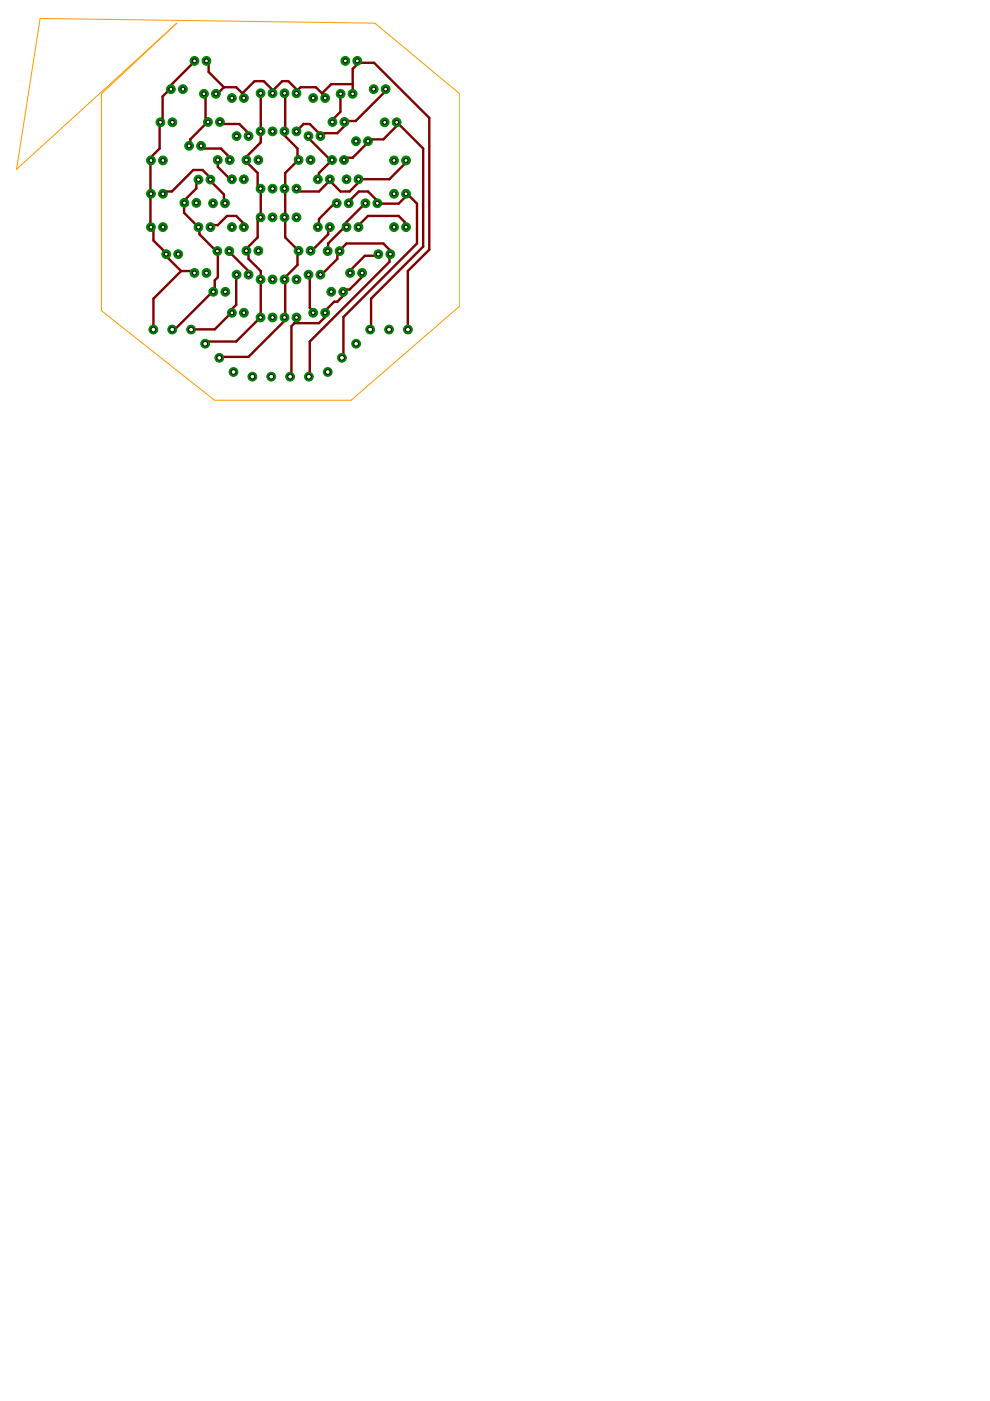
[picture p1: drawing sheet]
<svg xmlns="http://www.w3.org/2000/svg" width="210mm" height="297mm" viewBox="0 0 210 297" stroke-linecap="round" stroke-linejoin="round" font-family="sans-serif">
<g fill="none" stroke="#800000" stroke-width=".51">
<path d="M41.2 12.9l-.2 .4-5.2 5.2 .4 .4-1.7 1.5v5.3l-.5 .2-.2 .4v5.2l-1.9 1.9v14.3l.1 .5 .5 .2v2.6l2.6 2.6v.6l3.3 3.3M43.2 19.9l.4 .5v5.3l.5 .2-3.8 3.6v1.3l-.2 .1M43.8 12.9l.4 .4v2l3.3 3.2M47.5 18.5h2.6l1.3 1.3M47.5 18.5l-1.3 1.3-.4 .1M51.4 19.8v.6l.3 .4M55.2 19.8l.1 10.4-3.3 3.2 .2 .5-.2 .2 2.6 2.6v3.2l.6 .1 .1 .6v5.2l-.1 .3-.6 .3v3.9l-2.6 2.6 .7 .7v1.3l2.6 2.6v9.7l-5.2 5.2h-6.5l-.1 .5M57.9 19.2l1.9-2h1.3l2 2M57.9 19.2l-2-2h-1.9l-2.6 2.6M57.9 19.2l-.1 .6M60.3 19.8h.2v7.8l-.7 .6 3.3 3.3v1.9l.2 .5-2.8 2.8v3.2l-.2 .1 .2 .6v5.2l-.2 .3 .2 .3v3.9l2.8 2.9-.2 .4v2.6l-2.6 2.6-.2 .4 .2 .2v7.8l-.2 .1 .2 .6-7.8 7.8h-5.9l-.3 .2M63.1 19.2l.6-.7h3.3l1.3 1.3"/>
<path d="M63.1 19.2l-.3 .6M68.3 19.8l.6 .6v.4M72.2 19.9v3.8l-2 2 .3 .2M74.8 17.8h-4.6l-1.9 2M75.7 12.9l.4 .4M76.1 13.3h3.2l11.7 11.7v27.9l-4.5 4.6v12.4M76.1 13.3l-1.3 1.3-.1 5.3M81.7 18.9l.2 .3-6.5 6.5h-1.9l-.5 .2 .5 .4-2 1.9h-3.2l-.4 .7-.3-.7-1.9-1.9h-1.3l-1.6 1.6M42.1 38.1l-.5 .5v1.3l-2.6 2.6v2.6l3.3 3.3v1.3l3.2 3.2 .6 .3 .1 .4v5.2l-.7 .6v2l-.3 .5-.3 .1-7.8 7.8-.6 .1M42.6 30.9l.3 .6h3.9l2 1.9-.1 .5M46.1 33.9l.1 1.5 2.6 2.6h.3M46.6 25.9l.2 .4h3.9l2 1.9v.7"/>
<path d="M65.4 28.9h.3v.6l4.5 4.6M70.2 34.1l-2.6 2.6v1.3h-.2M70.4 33.9l-.2 .2M84.1 25.9l.4 .4M84.5 26.3l-3.2 3.2h-3.3v.7l-3.2 3.2h-1.3l-.6 .5M84.5 26.3l5.2 5.2v20.8l-11 11v6.5l-.2 .1M86.1 34l-.3 .1v.6l-3.2 3.3h-6.6l.1 .6-2 2h-1.9l-2-2-.3-.6-.3 .6-2 2h-4.5l-.3-.6M34.5 41.1l.6-.5h1.3l4.6-4.6h1.9l2 2-.3 .1 .3 .5 2.6 2.6v1.3l.2 .6M38.4 57.5l-5.9 5.8v6.6M38.4 57.5h2.6l.2 .4M44.6 48.2l.3-.5h1.3l1.9-1.9h2l1.9 1.9-.3 .5M48.6 53.2l4.1 4.3v.7"/>
<path d="M50.1 58.2v6.4l-1.3 1.3 .3 .4-3.6 3.5-5 .1M65.4 58.2l.3 .6v6.5l.6 .6 .1 .4M67.9 58.2l.4-.1 3.2-3.2v-1.3l2-2h7.8l1.3 1.3v.7l.1 .3-.1 .3v1.3l-16.9 16.9v7.2l-.2 .3M69.9 48.2l-.3 .2v1.3l-3.3 3.2-.5 .3M71.4 43.1l-.5 .1-3.3 3.2v1.3l-.2 .5M76 48.2l.1-.5 1.9-1.9h6.5l1.3 1.3v.6l.3 .5M76.8 57.9l.6 .2-3.3 3.3h-1.3v1.3l-1.3 1.3h-.6l-2 1.9v1.3l-1.3 1.3h-5.2M77.4 43.1l-4.6 4.6 .6 .5-.6 .2-3.2 3.2-.2 1.6M80.2 53.9l-.2 .3h-2.6l-3.3 3.3 .1 .4M86.1 41.1l.4 .1M86.5 41.2l-2 2h-3.9l-.6-.1v-.6l-2-1.9h-1.9l-2 1.9-.2 .6M86.5 41.2l1.9 2v8.4l-15.6 15.6v8.5l-.3 .2"/>
<path d="M62.4 68.5l-.6 .7v10.4l-.3 .3M62.8 67.3l.3 .6-.7 .6"/>
</g>
<circle cx="68.9" cy="20.8" r=".93" fill="#008000" stroke="#008000" stroke-width=".21"/>
<circle cx="68.9" cy="20.8" r=".4" fill="#fff" stroke="#000" stroke-width=".21"/>
<circle cx="66.4" cy="20.8" r=".93" fill="#008000" stroke="#008000" stroke-width=".21"/>
<circle cx="66.4" cy="20.8" r=".4" fill="#fff" stroke="#000" stroke-width=".21"/>
<circle cx="62.9" cy="19.8" r=".93" fill="#008000" stroke="#008000" stroke-width=".21"/>
<circle cx="62.9" cy="19.8" r=".4" fill="#fff" stroke="#000" stroke-width=".21"/>
<circle cx="60.3" cy="19.8" r=".93" fill="#008000" stroke="#008000" stroke-width=".21"/>
<circle cx="60.3" cy="19.8" r=".4" fill="#fff" stroke="#000" stroke-width=".21"/>
<circle cx="57.8" cy="19.8" r=".93" fill="#008000" stroke="#008000" stroke-width=".21"/>
<circle cx="57.8" cy="19.8" r=".4" fill="#fff" stroke="#000" stroke-width=".21"/>
<circle cx="55.2" cy="19.8" r=".93" fill="#008000" stroke="#008000" stroke-width=".21"/>
<circle cx="55.2" cy="19.8" r=".4" fill="#fff" stroke="#000" stroke-width=".21"/>
<circle cx="51.7" cy="20.8" r=".93" fill="#008000" stroke="#008000" stroke-width=".21"/>
<circle cx="51.7" cy="20.8" r=".4" fill="#fff" stroke="#000" stroke-width=".21"/>
<circle cx="49.2" cy="20.8" r=".93" fill="#008000" stroke="#008000" stroke-width=".21"/>
<circle cx="49.2" cy="20.8" r=".4" fill="#fff" stroke="#000" stroke-width=".21"/>
<circle cx="73" cy="25.9" r=".93" fill="#008000" stroke="#008000" stroke-width=".21"/>
<circle cx="73" cy="25.9" r=".4" fill="#fff" stroke="#000" stroke-width=".21"/>
<circle cx="70.5" cy="25.9" r=".93" fill="#008000" stroke="#008000" stroke-width=".21"/>
<circle cx="70.5" cy="25.9" r=".4" fill="#fff" stroke="#000" stroke-width=".21"/>
<circle cx="67.9" cy="28.9" r=".93" fill="#008000" stroke="#008000" stroke-width=".21"/>
<circle cx="67.9" cy="28.9" r=".4" fill="#fff" stroke="#000" stroke-width=".21"/>
<circle cx="65.4" cy="28.9" r=".93" fill="#008000" stroke="#008000" stroke-width=".21"/>
<circle cx="65.4" cy="28.9" r=".4" fill="#fff" stroke="#000" stroke-width=".21"/>
<circle cx="62.9" cy="27.9" r=".93" fill="#008000" stroke="#008000" stroke-width=".21"/>
<circle cx="62.9" cy="27.9" r=".4" fill="#fff" stroke="#000" stroke-width=".21"/>
<circle cx="60.3" cy="27.9" r=".93" fill="#008000" stroke="#008000" stroke-width=".21"/>
<circle cx="60.3" cy="27.9" r=".4" fill="#fff" stroke="#000" stroke-width=".21"/>
<circle cx="57.8" cy="27.9" r=".93" fill="#008000" stroke="#008000" stroke-width=".21"/>
<circle cx="57.8" cy="27.9" r=".4" fill="#fff" stroke="#000" stroke-width=".21"/>
<circle cx="55.2" cy="27.9" r=".93" fill="#008000" stroke="#008000" stroke-width=".21"/>
<circle cx="55.2" cy="27.9" r=".4" fill="#fff" stroke="#000" stroke-width=".21"/>
<circle cx="52.7" cy="28.9" r=".93" fill="#008000" stroke="#008000" stroke-width=".21"/>
<circle cx="52.7" cy="28.9" r=".4" fill="#fff" stroke="#000" stroke-width=".21"/>
<circle cx="50.2" cy="28.9" r=".93" fill="#008000" stroke="#008000" stroke-width=".21"/>
<circle cx="50.2" cy="28.9" r=".4" fill="#fff" stroke="#000" stroke-width=".21"/>
<circle cx="46.6" cy="25.9" r=".93" fill="#008000" stroke="#008000" stroke-width=".21"/>
<circle cx="46.6" cy="25.9" r=".4" fill="#fff" stroke="#000" stroke-width=".21"/>
<circle cx="44.1" cy="25.9" r=".93" fill="#008000" stroke="#008000" stroke-width=".21"/>
<circle cx="44.1" cy="25.9" r=".4" fill="#fff" stroke="#000" stroke-width=".21"/>
<circle cx="84.1" cy="25.9" r=".93" fill="#008000" stroke="#008000" stroke-width=".21"/>
<circle cx="84.1" cy="25.9" r=".4" fill="#fff" stroke="#000" stroke-width=".21"/>
<circle cx="81.6" cy="25.9" r=".93" fill="#008000" stroke="#008000" stroke-width=".21"/>
<circle cx="81.6" cy="25.9" r=".4" fill="#fff" stroke="#000" stroke-width=".21"/>
<circle cx="78" cy="29.9" r=".93" fill="#008000" stroke="#008000" stroke-width=".21"/>
<circle cx="78" cy="29.9" r=".4" fill="#fff" stroke="#000" stroke-width=".21"/>
<circle cx="75.5" cy="29.9" r=".93" fill="#008000" stroke="#008000" stroke-width=".21"/>
<circle cx="75.5" cy="29.9" r=".4" fill="#fff" stroke="#000" stroke-width=".21"/>
<circle cx="72.9" cy="33.9" r=".93" fill="#008000" stroke="#008000" stroke-width=".21"/>
<circle cx="72.9" cy="33.9" r=".4" fill="#fff" stroke="#000" stroke-width=".21"/>
<circle cx="70.4" cy="33.9" r=".93" fill="#008000" stroke="#008000" stroke-width=".21"/>
<circle cx="70.4" cy="33.9" r=".4" fill="#fff" stroke="#000" stroke-width=".21"/>
<circle cx="65.8" cy="33.9" r=".93" fill="#008000" stroke="#008000" stroke-width=".21"/>
<circle cx="65.8" cy="33.9" r=".4" fill="#fff" stroke="#000" stroke-width=".21"/>
<circle cx="63.3" cy="33.9" r=".93" fill="#008000" stroke="#008000" stroke-width=".21"/>
<circle cx="63.3" cy="33.9" r=".4" fill="#fff" stroke="#000" stroke-width=".21"/>
<circle cx="54.8" cy="33.9" r=".93" fill="#008000" stroke="#008000" stroke-width=".21"/>
<circle cx="54.8" cy="33.9" r=".4" fill="#fff" stroke="#000" stroke-width=".21"/>
<circle cx="52.2" cy="33.9" r=".93" fill="#008000" stroke="#008000" stroke-width=".21"/>
<circle cx="52.2" cy="33.9" r=".4" fill="#fff" stroke="#000" stroke-width=".21"/>
<circle cx="48.7" cy="33.9" r=".93" fill="#008000" stroke="#008000" stroke-width=".21"/>
<circle cx="48.7" cy="33.9" r=".4" fill="#fff" stroke="#000" stroke-width=".21"/>
<circle cx="46.2" cy="33.9" r=".93" fill="#008000" stroke="#008000" stroke-width=".21"/>
<circle cx="46.2" cy="33.9" r=".4" fill="#fff" stroke="#000" stroke-width=".21"/>
<circle cx="42.6" cy="30.9" r=".93" fill="#008000" stroke="#008000" stroke-width=".21"/>
<circle cx="42.6" cy="30.9" r=".4" fill="#fff" stroke="#000" stroke-width=".21"/>
<circle cx="40.1" cy="30.9" r=".93" fill="#008000" stroke="#008000" stroke-width=".21"/>
<circle cx="40.1" cy="30.9" r=".4" fill="#fff" stroke="#000" stroke-width=".21"/>
<circle cx="36.6" cy="25.9" r=".93" fill="#008000" stroke="#008000" stroke-width=".21"/>
<circle cx="36.6" cy="25.9" r=".4" fill="#fff" stroke="#000" stroke-width=".21"/>
<circle cx="34" cy="25.9" r=".93" fill="#008000" stroke="#008000" stroke-width=".21"/>
<circle cx="34" cy="25.9" r=".4" fill="#fff" stroke="#000" stroke-width=".21"/>
<circle cx="86.1" cy="34" r=".93" fill="#008000" stroke="#008000" stroke-width=".21"/>
<circle cx="86.1" cy="34" r=".4" fill="#fff" stroke="#000" stroke-width=".21"/>
<circle cx="83.5" cy="34" r=".93" fill="#008000" stroke="#008000" stroke-width=".21"/>
<circle cx="83.5" cy="34" r=".4" fill="#fff" stroke="#000" stroke-width=".21"/>
<circle cx="76" cy="38" r=".93" fill="#008000" stroke="#008000" stroke-width=".21"/>
<circle cx="76" cy="38" r=".4" fill="#fff" stroke="#000" stroke-width=".21"/>
<circle cx="73.5" cy="38" r=".93" fill="#008000" stroke="#008000" stroke-width=".21"/>
<circle cx="73.5" cy="38" r=".4" fill="#fff" stroke="#000" stroke-width=".21"/>
<circle cx="69.9" cy="38" r=".93" fill="#008000" stroke="#008000" stroke-width=".21"/>
<circle cx="69.9" cy="38" r=".4" fill="#fff" stroke="#000" stroke-width=".21"/>
<circle cx="67.4" cy="38" r=".93" fill="#008000" stroke="#008000" stroke-width=".21"/>
<circle cx="67.4" cy="38" r=".4" fill="#fff" stroke="#000" stroke-width=".21"/>
<circle cx="62.9" cy="40" r=".93" fill="#008000" stroke="#008000" stroke-width=".21"/>
<circle cx="62.9" cy="40" r=".4" fill="#fff" stroke="#000" stroke-width=".21"/>
<circle cx="60.3" cy="40" r=".93" fill="#008000" stroke="#008000" stroke-width=".21"/>
<circle cx="60.3" cy="40" r=".4" fill="#fff" stroke="#000" stroke-width=".21"/>
<circle cx="57.8" cy="40" r=".93" fill="#008000" stroke="#008000" stroke-width=".21"/>
<circle cx="57.8" cy="40" r=".4" fill="#fff" stroke="#000" stroke-width=".21"/>
<circle cx="55.2" cy="40" r=".93" fill="#008000" stroke="#008000" stroke-width=".21"/>
<circle cx="55.2" cy="40" r=".4" fill="#fff" stroke="#000" stroke-width=".21"/>
<circle cx="51.7" cy="38" r=".93" fill="#008000" stroke="#008000" stroke-width=".21"/>
<circle cx="51.7" cy="38" r=".4" fill="#fff" stroke="#000" stroke-width=".21"/>
<circle cx="49.2" cy="38" r=".93" fill="#008000" stroke="#008000" stroke-width=".21"/>
<circle cx="49.2" cy="38" r=".4" fill="#fff" stroke="#000" stroke-width=".21"/>
<circle cx="41.6" cy="43" r=".93" fill="#008000" stroke="#008000" stroke-width=".21"/>
<circle cx="41.6" cy="43" r=".4" fill="#fff" stroke="#000" stroke-width=".21"/>
<circle cx="39.1" cy="43" r=".93" fill="#008000" stroke="#008000" stroke-width=".21"/>
<circle cx="39.1" cy="43" r=".4" fill="#fff" stroke="#000" stroke-width=".21"/>
<circle cx="34.5" cy="34" r=".93" fill="#008000" stroke="#008000" stroke-width=".21"/>
<circle cx="34.5" cy="34" r=".4" fill="#fff" stroke="#000" stroke-width=".21"/>
<circle cx="32" cy="34" r=".93" fill="#008000" stroke="#008000" stroke-width=".21"/>
<circle cx="32" cy="34" r=".4" fill="#fff" stroke="#000" stroke-width=".21"/>
<circle cx="86.1" cy="41.1" r=".93" fill="#008000" stroke="#008000" stroke-width=".21"/>
<circle cx="86.1" cy="41.1" r=".4" fill="#fff" stroke="#000" stroke-width=".21"/>
<circle cx="83.5" cy="41.1" r=".93" fill="#008000" stroke="#008000" stroke-width=".21"/>
<circle cx="83.5" cy="41.1" r=".4" fill="#fff" stroke="#000" stroke-width=".21"/>
<circle cx="80" cy="43.1" r=".93" fill="#008000" stroke="#008000" stroke-width=".21"/>
<circle cx="80" cy="43.1" r=".4" fill="#fff" stroke="#000" stroke-width=".21"/>
<circle cx="77.5" cy="43.1" r=".93" fill="#008000" stroke="#008000" stroke-width=".21"/>
<circle cx="77.5" cy="43.1" r=".4" fill="#fff" stroke="#000" stroke-width=".21"/>
<circle cx="73.9" cy="43.1" r=".93" fill="#008000" stroke="#008000" stroke-width=".21"/>
<circle cx="73.9" cy="43.1" r=".4" fill="#fff" stroke="#000" stroke-width=".21"/>
<circle cx="71.4" cy="43.1" r=".93" fill="#008000" stroke="#008000" stroke-width=".21"/>
<circle cx="71.4" cy="43.1" r=".4" fill="#fff" stroke="#000" stroke-width=".21"/>
<circle cx="62.9" cy="46.1" r=".93" fill="#008000" stroke="#008000" stroke-width=".21"/>
<circle cx="62.9" cy="46.1" r=".4" fill="#fff" stroke="#000" stroke-width=".21"/>
<circle cx="60.3" cy="46.1" r=".93" fill="#008000" stroke="#008000" stroke-width=".21"/>
<circle cx="60.3" cy="46.1" r=".4" fill="#fff" stroke="#000" stroke-width=".21"/>
<circle cx="57.8" cy="46.1" r=".93" fill="#008000" stroke="#008000" stroke-width=".21"/>
<circle cx="57.8" cy="46.1" r=".4" fill="#fff" stroke="#000" stroke-width=".21"/>
<circle cx="55.2" cy="46.1" r=".93" fill="#008000" stroke="#008000" stroke-width=".21"/>
<circle cx="55.2" cy="46.1" r=".4" fill="#fff" stroke="#000" stroke-width=".21"/>
<circle cx="47.7" cy="43.1" r=".93" fill="#008000" stroke="#008000" stroke-width=".21"/>
<circle cx="47.7" cy="43.1" r=".4" fill="#fff" stroke="#000" stroke-width=".21"/>
<circle cx="45.2" cy="43.1" r=".93" fill="#008000" stroke="#008000" stroke-width=".21"/>
<circle cx="45.2" cy="43.1" r=".4" fill="#fff" stroke="#000" stroke-width=".21"/>
<circle cx="44.6" cy="38.1" r=".93" fill="#008000" stroke="#008000" stroke-width=".21"/>
<circle cx="44.6" cy="38.1" r=".4" fill="#fff" stroke="#000" stroke-width=".21"/>
<circle cx="42.1" cy="38.1" r=".93" fill="#008000" stroke="#008000" stroke-width=".21"/>
<circle cx="42.1" cy="38.1" r=".4" fill="#fff" stroke="#000" stroke-width=".21"/>
<circle cx="34.5" cy="41.1" r=".93" fill="#008000" stroke="#008000" stroke-width=".21"/>
<circle cx="34.5" cy="41.1" r=".4" fill="#fff" stroke="#000" stroke-width=".21"/>
<circle cx="32" cy="41.1" r=".93" fill="#008000" stroke="#008000" stroke-width=".21"/>
<circle cx="32" cy="41.1" r=".4" fill="#fff" stroke="#000" stroke-width=".21"/>
<circle cx="86.1" cy="48.2" r=".93" fill="#008000" stroke="#008000" stroke-width=".21"/>
<circle cx="86.1" cy="48.2" r=".4" fill="#fff" stroke="#000" stroke-width=".21"/>
<circle cx="83.5" cy="48.2" r=".93" fill="#008000" stroke="#008000" stroke-width=".21"/>
<circle cx="83.5" cy="48.2" r=".4" fill="#fff" stroke="#000" stroke-width=".21"/>
<circle cx="76" cy="48.2" r=".93" fill="#008000" stroke="#008000" stroke-width=".21"/>
<circle cx="76" cy="48.2" r=".4" fill="#fff" stroke="#000" stroke-width=".21"/>
<circle cx="73.5" cy="48.2" r=".93" fill="#008000" stroke="#008000" stroke-width=".21"/>
<circle cx="73.5" cy="48.2" r=".4" fill="#fff" stroke="#000" stroke-width=".21"/>
<circle cx="69.9" cy="48.2" r=".93" fill="#008000" stroke="#008000" stroke-width=".21"/>
<circle cx="69.9" cy="48.2" r=".4" fill="#fff" stroke="#000" stroke-width=".21"/>
<circle cx="67.4" cy="48.2" r=".93" fill="#008000" stroke="#008000" stroke-width=".21"/>
<circle cx="67.4" cy="48.2" r=".4" fill="#fff" stroke="#000" stroke-width=".21"/>
<circle cx="65.8" cy="53.2" r=".93" fill="#008000" stroke="#008000" stroke-width=".21"/>
<circle cx="65.8" cy="53.2" r=".4" fill="#fff" stroke="#000" stroke-width=".21"/>
<circle cx="63.3" cy="53.2" r=".93" fill="#008000" stroke="#008000" stroke-width=".21"/>
<circle cx="63.3" cy="53.2" r=".4" fill="#fff" stroke="#000" stroke-width=".21"/>
<circle cx="54.8" cy="53.2" r=".93" fill="#008000" stroke="#008000" stroke-width=".21"/>
<circle cx="54.8" cy="53.2" r=".4" fill="#fff" stroke="#000" stroke-width=".21"/>
<circle cx="52.2" cy="53.2" r=".93" fill="#008000" stroke="#008000" stroke-width=".21"/>
<circle cx="52.2" cy="53.2" r=".4" fill="#fff" stroke="#000" stroke-width=".21"/>
<circle cx="51.7" cy="48.2" r=".93" fill="#008000" stroke="#008000" stroke-width=".21"/>
<circle cx="51.7" cy="48.2" r=".4" fill="#fff" stroke="#000" stroke-width=".21"/>
<circle cx="49.2" cy="48.2" r=".93" fill="#008000" stroke="#008000" stroke-width=".21"/>
<circle cx="49.2" cy="48.2" r=".4" fill="#fff" stroke="#000" stroke-width=".21"/>
<circle cx="44.6" cy="48.2" r=".93" fill="#008000" stroke="#008000" stroke-width=".21"/>
<circle cx="44.6" cy="48.2" r=".4" fill="#fff" stroke="#000" stroke-width=".21"/>
<circle cx="42.1" cy="48.2" r=".93" fill="#008000" stroke="#008000" stroke-width=".21"/>
<circle cx="42.1" cy="48.2" r=".4" fill="#fff" stroke="#000" stroke-width=".21"/>
<circle cx="34.5" cy="48.2" r=".93" fill="#008000" stroke="#008000" stroke-width=".21"/>
<circle cx="34.5" cy="48.2" r=".4" fill="#fff" stroke="#000" stroke-width=".21"/>
<circle cx="32" cy="48.2" r=".93" fill="#008000" stroke="#008000" stroke-width=".21"/>
<circle cx="32" cy="48.2" r=".4" fill="#fff" stroke="#000" stroke-width=".21"/>
<circle cx="72" cy="53.2" r=".93" fill="#008000" stroke="#008000" stroke-width=".21"/>
<circle cx="72" cy="53.2" r=".4" fill="#fff" stroke="#000" stroke-width=".21"/>
<circle cx="69.5" cy="53.2" r=".93" fill="#008000" stroke="#008000" stroke-width=".21"/>
<circle cx="69.5" cy="53.2" r=".4" fill="#fff" stroke="#000" stroke-width=".21"/>
<circle cx="67.9" cy="58.2" r=".93" fill="#008000" stroke="#008000" stroke-width=".21"/>
<circle cx="67.9" cy="58.2" r=".4" fill="#fff" stroke="#000" stroke-width=".21"/>
<circle cx="65.4" cy="58.2" r=".93" fill="#008000" stroke="#008000" stroke-width=".21"/>
<circle cx="65.4" cy="58.2" r=".4" fill="#fff" stroke="#000" stroke-width=".21"/>
<circle cx="62.9" cy="59.2" r=".93" fill="#008000" stroke="#008000" stroke-width=".21"/>
<circle cx="62.9" cy="59.2" r=".4" fill="#fff" stroke="#000" stroke-width=".21"/>
<circle cx="60.3" cy="59.2" r=".93" fill="#008000" stroke="#008000" stroke-width=".21"/>
<circle cx="60.3" cy="59.2" r=".4" fill="#fff" stroke="#000" stroke-width=".21"/>
<circle cx="57.8" cy="59.2" r=".93" fill="#008000" stroke="#008000" stroke-width=".21"/>
<circle cx="57.8" cy="59.2" r=".4" fill="#fff" stroke="#000" stroke-width=".21"/>
<circle cx="55.2" cy="59.2" r=".93" fill="#008000" stroke="#008000" stroke-width=".21"/>
<circle cx="55.2" cy="59.2" r=".4" fill="#fff" stroke="#000" stroke-width=".21"/>
<circle cx="52.7" cy="58.2" r=".93" fill="#008000" stroke="#008000" stroke-width=".21"/>
<circle cx="52.7" cy="58.2" r=".4" fill="#fff" stroke="#000" stroke-width=".21"/>
<circle cx="50.2" cy="58.2" r=".93" fill="#008000" stroke="#008000" stroke-width=".21"/>
<circle cx="50.2" cy="58.2" r=".4" fill="#fff" stroke="#000" stroke-width=".21"/>
<circle cx="48.6" cy="53.2" r=".93" fill="#008000" stroke="#008000" stroke-width=".21"/>
<circle cx="48.6" cy="53.2" r=".4" fill="#fff" stroke="#000" stroke-width=".21"/>
<circle cx="46.1" cy="53.2" r=".93" fill="#008000" stroke="#008000" stroke-width=".21"/>
<circle cx="46.1" cy="53.2" r=".4" fill="#fff" stroke="#000" stroke-width=".21"/>
<circle cx="68.9" cy="66.3" r=".93" fill="#008000" stroke="#008000" stroke-width=".21"/>
<circle cx="68.9" cy="66.3" r=".4" fill="#fff" stroke="#000" stroke-width=".21"/>
<circle cx="66.4" cy="66.3" r=".93" fill="#008000" stroke="#008000" stroke-width=".21"/>
<circle cx="66.4" cy="66.3" r=".4" fill="#fff" stroke="#000" stroke-width=".21"/>
<circle cx="62.9" cy="67.3" r=".93" fill="#008000" stroke="#008000" stroke-width=".21"/>
<circle cx="62.9" cy="67.3" r=".4" fill="#fff" stroke="#000" stroke-width=".21"/>
<circle cx="60.3" cy="67.3" r=".93" fill="#008000" stroke="#008000" stroke-width=".21"/>
<circle cx="60.3" cy="67.3" r=".4" fill="#fff" stroke="#000" stroke-width=".21"/>
<circle cx="57.8" cy="67.3" r=".93" fill="#008000" stroke="#008000" stroke-width=".21"/>
<circle cx="57.8" cy="67.3" r=".4" fill="#fff" stroke="#000" stroke-width=".21"/>
<circle cx="55.2" cy="67.3" r=".93" fill="#008000" stroke="#008000" stroke-width=".21"/>
<circle cx="55.2" cy="67.3" r=".4" fill="#fff" stroke="#000" stroke-width=".21"/>
<circle cx="51.7" cy="66.3" r=".93" fill="#008000" stroke="#008000" stroke-width=".21"/>
<circle cx="51.7" cy="66.3" r=".4" fill="#fff" stroke="#000" stroke-width=".21"/>
<circle cx="49.2" cy="66.3" r=".93" fill="#008000" stroke="#008000" stroke-width=".21"/>
<circle cx="49.2" cy="66.3" r=".4" fill="#fff" stroke="#000" stroke-width=".21"/>
<circle cx="74.8" cy="19.9" r=".93" fill="#008000" stroke="#008000" stroke-width=".21"/>
<circle cx="74.8" cy="19.9" r=".4" fill="#fff" stroke="#000" stroke-width=".21"/>
<circle cx="72.2" cy="19.9" r=".93" fill="#008000" stroke="#008000" stroke-width=".21"/>
<circle cx="72.2" cy="19.9" r=".4" fill="#fff" stroke="#000" stroke-width=".21"/>
<circle cx="75.8" cy="12.9" r=".93" fill="#008000" stroke="#008000" stroke-width=".21"/>
<circle cx="75.8" cy="12.9" r=".4" fill="#fff" stroke="#000" stroke-width=".21"/>
<circle cx="73.2" cy="12.9" r=".93" fill="#008000" stroke="#008000" stroke-width=".21"/>
<circle cx="73.2" cy="12.9" r=".4" fill="#fff" stroke="#000" stroke-width=".21"/>
<circle cx="81.8" cy="18.9" r=".93" fill="#008000" stroke="#008000" stroke-width=".21"/>
<circle cx="81.8" cy="18.9" r=".4" fill="#fff" stroke="#000" stroke-width=".21"/>
<circle cx="79.2" cy="18.9" r=".93" fill="#008000" stroke="#008000" stroke-width=".21"/>
<circle cx="79.2" cy="18.9" r=".4" fill="#fff" stroke="#000" stroke-width=".21"/>
<circle cx="45.8" cy="19.9" r=".93" fill="#008000" stroke="#008000" stroke-width=".21"/>
<circle cx="45.8" cy="19.9" r=".4" fill="#fff" stroke="#000" stroke-width=".21"/>
<circle cx="43.2" cy="19.9" r=".93" fill="#008000" stroke="#008000" stroke-width=".21"/>
<circle cx="43.2" cy="19.9" r=".4" fill="#fff" stroke="#000" stroke-width=".21"/>
<circle cx="43.8" cy="12.9" r=".93" fill="#008000" stroke="#008000" stroke-width=".21"/>
<circle cx="43.8" cy="12.9" r=".4" fill="#fff" stroke="#000" stroke-width=".21"/>
<circle cx="41.2" cy="12.9" r=".93" fill="#008000" stroke="#008000" stroke-width=".21"/>
<circle cx="41.2" cy="12.9" r=".4" fill="#fff" stroke="#000" stroke-width=".21"/>
<circle cx="38.8" cy="18.9" r=".93" fill="#008000" stroke="#008000" stroke-width=".21"/>
<circle cx="38.8" cy="18.9" r=".4" fill="#fff" stroke="#000" stroke-width=".21"/>
<circle cx="36.2" cy="18.9" r=".93" fill="#008000" stroke="#008000" stroke-width=".21"/>
<circle cx="36.2" cy="18.9" r=".4" fill="#fff" stroke="#000" stroke-width=".21"/>
<circle cx="37.8" cy="53.9" r=".93" fill="#008000" stroke="#008000" stroke-width=".21"/>
<circle cx="37.8" cy="53.9" r=".4" fill="#fff" stroke="#000" stroke-width=".21"/>
<circle cx="35.2" cy="53.9" r=".93" fill="#008000" stroke="#008000" stroke-width=".21"/>
<circle cx="35.2" cy="53.9" r=".4" fill="#fff" stroke="#000" stroke-width=".21"/>
<circle cx="43.8" cy="57.9" r=".93" fill="#008000" stroke="#008000" stroke-width=".21"/>
<circle cx="43.8" cy="57.9" r=".4" fill="#fff" stroke="#000" stroke-width=".21"/>
<circle cx="41.2" cy="57.9" r=".93" fill="#008000" stroke="#008000" stroke-width=".21"/>
<circle cx="41.2" cy="57.9" r=".4" fill="#fff" stroke="#000" stroke-width=".21"/>
<circle cx="47.8" cy="61.9" r=".93" fill="#008000" stroke="#008000" stroke-width=".21"/>
<circle cx="47.8" cy="61.9" r=".4" fill="#fff" stroke="#000" stroke-width=".21"/>
<circle cx="45.2" cy="61.9" r=".93" fill="#008000" stroke="#008000" stroke-width=".21"/>
<circle cx="45.2" cy="61.9" r=".4" fill="#fff" stroke="#000" stroke-width=".21"/>
<circle cx="82.8" cy="53.9" r=".93" fill="#008000" stroke="#008000" stroke-width=".21"/>
<circle cx="82.8" cy="53.9" r=".4" fill="#fff" stroke="#000" stroke-width=".21"/>
<circle cx="80.2" cy="53.9" r=".93" fill="#008000" stroke="#008000" stroke-width=".21"/>
<circle cx="80.2" cy="53.9" r=".4" fill="#fff" stroke="#000" stroke-width=".21"/>
<circle cx="76.8" cy="57.9" r=".93" fill="#008000" stroke="#008000" stroke-width=".21"/>
<circle cx="76.8" cy="57.9" r=".4" fill="#fff" stroke="#000" stroke-width=".21"/>
<circle cx="74.2" cy="57.9" r=".93" fill="#008000" stroke="#008000" stroke-width=".21"/>
<circle cx="74.2" cy="57.9" r=".4" fill="#fff" stroke="#000" stroke-width=".21"/>
<circle cx="72.8" cy="61.9" r=".93" fill="#008000" stroke="#008000" stroke-width=".21"/>
<circle cx="72.8" cy="61.9" r=".4" fill="#fff" stroke="#000" stroke-width=".21"/>
<circle cx="70.2" cy="61.9" r=".93" fill="#008000" stroke="#008000" stroke-width=".21"/>
<circle cx="70.2" cy="61.9" r=".4" fill="#fff" stroke="#000" stroke-width=".21"/>
<circle cx="86.5" cy="69.9" r=".93" fill="#008000" stroke="#008000" stroke-width=".21"/>
<circle cx="86.5" cy="69.9" r=".51" fill="#fff" stroke="#000" stroke-width=".21"/>
<circle cx="82.5" cy="69.9" r=".93" fill="#008000" stroke="#008000" stroke-width=".21"/>
<circle cx="82.5" cy="69.9" r=".51" fill="#fff" stroke="#000" stroke-width=".21"/>
<circle cx="78.5" cy="69.9" r=".93" fill="#008000" stroke="#008000" stroke-width=".21"/>
<circle cx="78.5" cy="69.9" r=".51" fill="#fff" stroke="#000" stroke-width=".21"/>
<circle cx="75.5" cy="72.9" r=".93" fill="#008000" stroke="#008000" stroke-width=".21"/>
<circle cx="75.5" cy="72.9" r=".51" fill="#fff" stroke="#000" stroke-width=".21"/>
<circle cx="72.5" cy="75.9" r=".93" fill="#008000" stroke="#008000" stroke-width=".21"/>
<circle cx="72.5" cy="75.9" r=".51" fill="#fff" stroke="#000" stroke-width=".21"/>
<circle cx="69.5" cy="78.9" r=".93" fill="#008000" stroke="#008000" stroke-width=".21"/>
<circle cx="69.5" cy="78.9" r=".51" fill="#fff" stroke="#000" stroke-width=".21"/>
<circle cx="65.5" cy="79.9" r=".93" fill="#008000" stroke="#008000" stroke-width=".21"/>
<circle cx="65.5" cy="79.9" r=".51" fill="#fff" stroke="#000" stroke-width=".21"/>
<circle cx="61.5" cy="79.9" r=".93" fill="#008000" stroke="#008000" stroke-width=".21"/>
<circle cx="61.5" cy="79.9" r=".51" fill="#fff" stroke="#000" stroke-width=".21"/>
<circle cx="57.5" cy="79.9" r=".93" fill="#008000" stroke="#008000" stroke-width=".21"/>
<circle cx="57.5" cy="79.9" r=".51" fill="#fff" stroke="#000" stroke-width=".21"/>
<circle cx="53.5" cy="79.9" r=".93" fill="#008000" stroke="#008000" stroke-width=".21"/>
<circle cx="53.5" cy="79.9" r=".51" fill="#fff" stroke="#000" stroke-width=".21"/>
<circle cx="49.5" cy="78.9" r=".93" fill="#008000" stroke="#008000" stroke-width=".21"/>
<circle cx="49.5" cy="78.9" r=".51" fill="#fff" stroke="#000" stroke-width=".21"/>
<circle cx="46.5" cy="75.9" r=".93" fill="#008000" stroke="#008000" stroke-width=".21"/>
<circle cx="46.5" cy="75.9" r=".51" fill="#fff" stroke="#000" stroke-width=".21"/>
<circle cx="43.5" cy="72.9" r=".93" fill="#008000" stroke="#008000" stroke-width=".21"/>
<circle cx="43.5" cy="72.9" r=".51" fill="#fff" stroke="#000" stroke-width=".21"/>
<circle cx="40.5" cy="69.9" r=".93" fill="#008000" stroke="#008000" stroke-width=".21"/>
<circle cx="40.5" cy="69.9" r=".51" fill="#fff" stroke="#000" stroke-width=".21"/>
<circle cx="36.5" cy="69.9" r=".93" fill="#008000" stroke="#008000" stroke-width=".21"/>
<circle cx="36.5" cy="69.9" r=".51" fill="#fff" stroke="#000" stroke-width=".21"/>
<circle cx="32.5" cy="69.9" r=".93" fill="#008000" stroke="#008000" stroke-width=".21"/>
<circle cx="32.5" cy="69.9" r=".51" fill="#fff" stroke="#000" stroke-width=".21"/>
<path d="M8.5 3.9l71 1 18 15v45l-23 20h-29l-24-19v-46l16-15-34 31z" fill="none" stroke="#f90" stroke-width=".21"/>
</svg>
